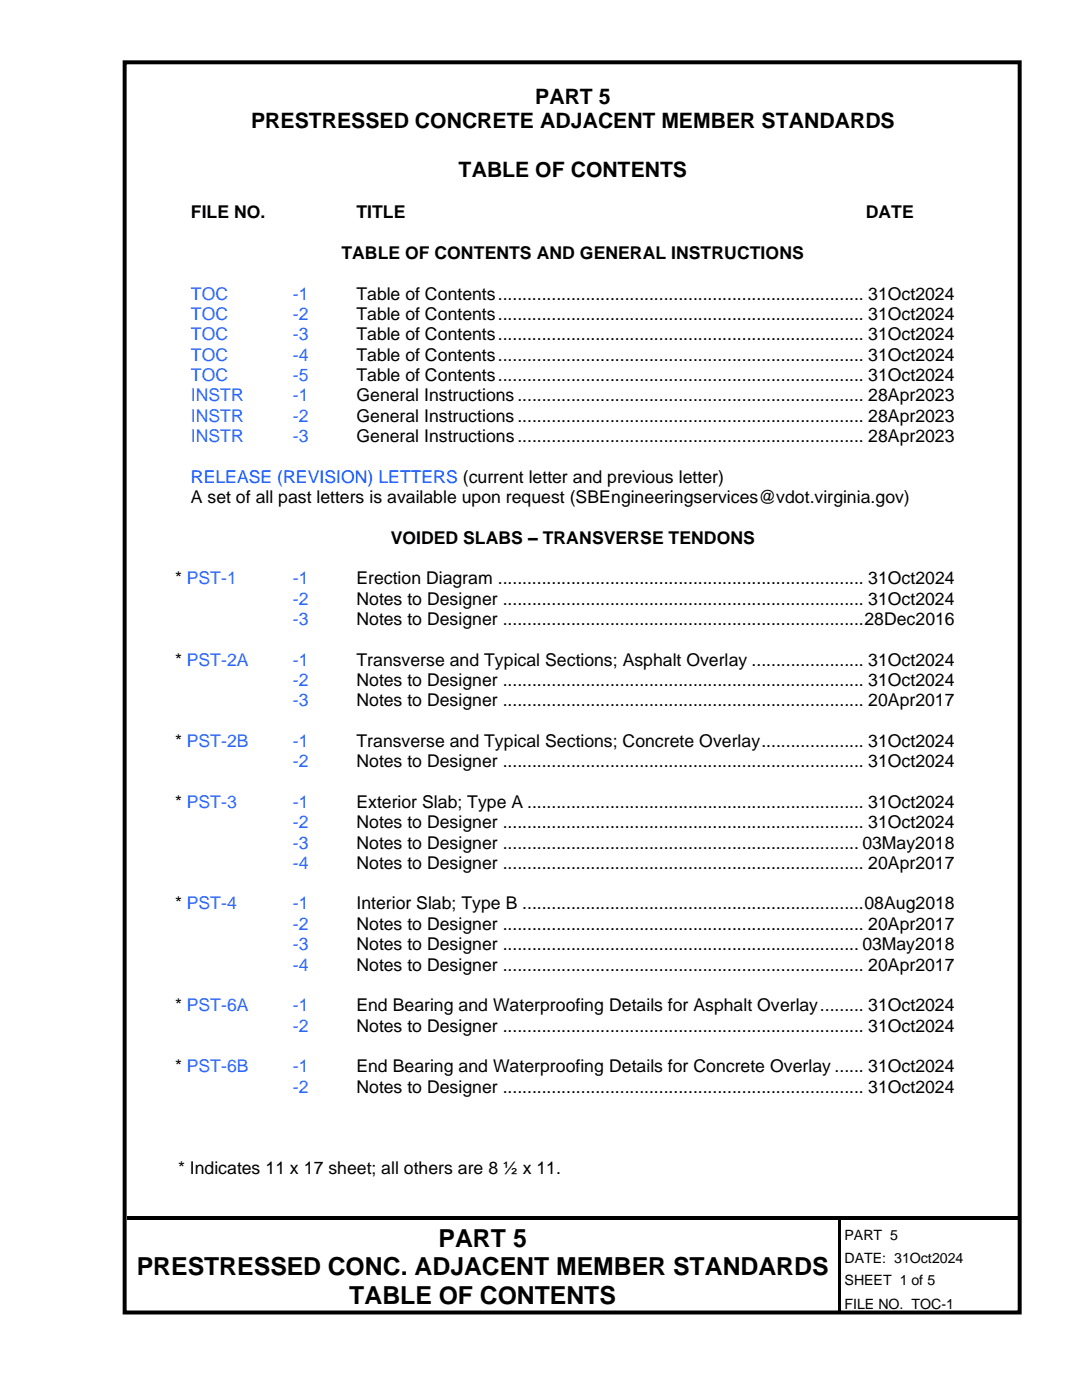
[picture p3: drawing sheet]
<svg xmlns="http://www.w3.org/2000/svg" width="216mm" height="279mm" viewBox="0 0 216 279" stroke-linecap="round" stroke-linejoin="round" font-family="sans-serif">
<defs><g id="words">
<g font-size="5">
<text x="87.5" y="248.8">PART 5</text>
<text x="27.3" y="254.5">PRESTRESSED CONC. ADJACENT MEMBER STANDARDS</text>
<text x="69.7" y="260.2">TABLE OF CONTENTS</text>
</g>
<g font-size="4.2">
<text x="106.8" y="20.7">PART 5</text>
<text x="50.1" y="25.6">PRESTRESSED CONCRETE ADJACENT MEMBER STANDARDS</text>
<text x="91.5" y="35.4">TABLE OF CONTENTS</text>
</g>
<g font-size="3.5">
<text x="38.1" y="43.6">FILE NO.</text>
<text x="71.1" y="43.6">TITLE</text>
<text x="172.8" y="43.6">DATE</text>
<text x="68.1" y="51.7">TABLE OF CONTENTS AND GENERAL INSTRUCTIONS</text>
<text x="71.1" y="59.8">Table of Contents........................................................................... 31Oct2024</text>
<text x="71.1" y="63.9">Table of Contents........................................................................... 31Oct2024</text>
<text x="71.1" y="67.9">Table of Contents........................................................................... 31Oct2024</text>
<text x="71.1" y="72">Table of Contents........................................................................... 31Oct2024</text>
<text x="71.1" y="76">Table of Contents........................................................................... 31Oct2024</text>
<text x="71.1" y="80.1">General Instructions ....................................................................... 28Apr2023</text>
<text x="71.1" y="84.2">General Instructions ....................................................................... 28Apr2023</text>
<text x="71.1" y="88.2">General Instructions....................................................................... 28Apr2023</text>
<text x="38.1" y="100.4">A set of all past letters is available upon request (SBEngineeringservices@vdot.virginia.gov)</text>
<text x="78" y="108.5">VOIDED SLABS – TRANSVERSE TENDONS</text>
<text x="34.9" y="116.6">* PST-1</text>
<text x="71.1" y="116.6">Erection Diagram ........................................................................... 31Oct2024</text>
<text x="71.1" y="120.7">Notes to Designer .......................................................................... 31Oct2024</text>
<text x="71.1" y="124.7">Notes to Designer ..........................................................................28Dec2016</text>
<text x="34.9" y="132.9">* PST-2A</text>
<text x="71.1" y="132.9">Transverse and Typical Sections; Asphalt Overlay ....................... 31Oct2024</text>
<text x="71.1" y="136.9">Notes to Designer .......................................................................... 31Oct2024</text>
<text x="71.1" y="140.9">Notes to Designer .......................................................................... 20Apr2017</text>
<text x="34.9" y="149.1">* PST-2B</text>
<text x="71.1" y="149.1">Transverse and Typical Sections; Concrete Overlay..................... 31Oct2024</text>
<text x="71.1" y="153.1">Notes to Designer .......................................................................... 31Oct2024</text>
<text x="34.9" y="161.2">* PST-3</text>
<text x="71.1" y="161.2">Exterior Slab; Type A ..................................................................... 31Oct2024</text>
<text x="71.1" y="165.3">Notes to Designer .......................................................................... 31Oct2024</text>
<text x="71.1" y="169.4">Notes to Designer ......................................................................... 03May2018</text>
<text x="71.1" y="173.4">Notes to Designer .......................................................................... 20Apr2017</text>
<text x="34.9" y="181.5">* PST-4</text>
<text x="71.1" y="181.5">Interior Slab; Type B ......................................................................08Aug2018</text>
<text x="71.1" y="185.6">Notes to Designer .......................................................................... 20Apr2017</text>
<text x="71.1" y="189.6">Notes to Designer ......................................................................... 03May2018</text>
<text x="71.1" y="193.7">Notes to Designer .......................................................................... 20Apr2017</text>
<text x="34.9" y="201.8">* PST-6A</text>
<text x="71.1" y="201.8">End Bearing and Waterproofing Details for Asphalt Overlay......... 31Oct2024</text>
<text x="71.1" y="205.9">Notes to Designer .......................................................................... 31Oct2024</text>
<text x="34.9" y="214">* PST-6B</text>
<text x="71.1" y="214">End Bearing and Waterproofing Details for Concrete Overlay ...... 31Oct2024</text>
<text x="71.1" y="218.1">Notes to Designer .......................................................................... 31Oct2024</text>
<text x="35.6" y="234.3">* Indicates 11 x 17 sheet; all others are 8 ½ x 11.</text>
</g>
<g font-size="3.5" fill="#36f">
<text x="38.1" y="59.8">TOC</text>
<text x="58.4" y="59.8">-1</text>
<text x="38.1" y="63.9">TOC</text>
<text x="58.4" y="63.9">-2</text>
<text x="38.1" y="67.9">TOC</text>
<text x="38.1" y="72">TOC</text>
<text x="58.4" y="67.9">-3</text>
<text x="58.4" y="72">-4</text>
<text x="38.1" y="76">TOC</text>
<text x="58.4" y="76">-5</text>
<text x="38.1" y="80.1">INSTR</text>
<text x="58.4" y="80.1">-1</text>
<text x="38.1" y="84.2">INSTR</text>
<text x="38.1" y="88.2">INSTR</text>
<text x="58.4" y="84.2">-2</text>
<text x="58.4" y="88.2">-3</text>
<text x="58.4" y="116.6">-1</text>
<text x="58.4" y="120.7">-2</text>
<text x="58.4" y="124.7">-3</text>
<text x="58.4" y="132.9">-1</text>
<text x="58.4" y="136.9">-2</text>
<text x="58.4" y="140.9">-3</text>
<text x="58.4" y="149.1">-1</text>
<text x="58.4" y="153.1">-2</text>
<text x="58.4" y="161.2">-1</text>
<text x="58.4" y="165.3">-2</text>
<text x="58.4" y="169.4">-3</text>
<text x="58.4" y="173.4">-4</text>
<text x="58.4" y="181.5">-1</text>
<text x="58.4" y="185.6">-2</text>
<text x="58.4" y="189.6">-3</text>
<text x="58.4" y="193.7">-4</text>
<text x="58.4" y="201.8">-1</text>
<text x="58.4" y="205.9">-2</text>
<text x="58.4" y="214">-1</text>
<text x="58.4" y="218.1">-2</text>
</g>
<text font-size="3.5" fill="#06f" x="38.1" y="96.3">RELEASE (REVISION) LETTERS (current letter and previous letter)</text>
<g font-size="2.8">
<text x="168.5" y="247.5">PART 5</text>
<text x="168.5" y="252">DATE: 31Oct2024</text>
<text x="168.5" y="256.4">SHEET 1 of 5</text>
<text x="168.5" y="261.3">FILE NO. TOC-1</text>
</g>
</g></defs>
<path d="M24.9 12.4h178.6v249.5h-178.6z" fill="none" stroke="#000" stroke-width=".79"/>
<g fill="#000">
<path d="M25.4 242.8h141.8v.7h-141.8z" fill-rule="evenodd"/>
<path d="M167.2 243.5l.5 .1z" fill-rule="evenodd"/>
<path d="M167.2 242.8h.8v.7h-.8z" fill-rule="evenodd"/>
<path d="M167.2 243.6h.5v4.5h-.5z" fill-rule="evenodd"/>
<path d="M167.2 248.1h.5v4.5h-.5z" fill-rule="evenodd"/>
<path d="M167.2 252.6h.5v4.4h-.5z" fill-rule="evenodd"/>
<path d="M168 242.8h35.2v.7h-35.2z" fill-rule="evenodd"/>
<path d="M167.2 257h.5v4.9h-.5z" fill-rule="evenodd"/>
</g>
<use href="#words"/>
</svg>
